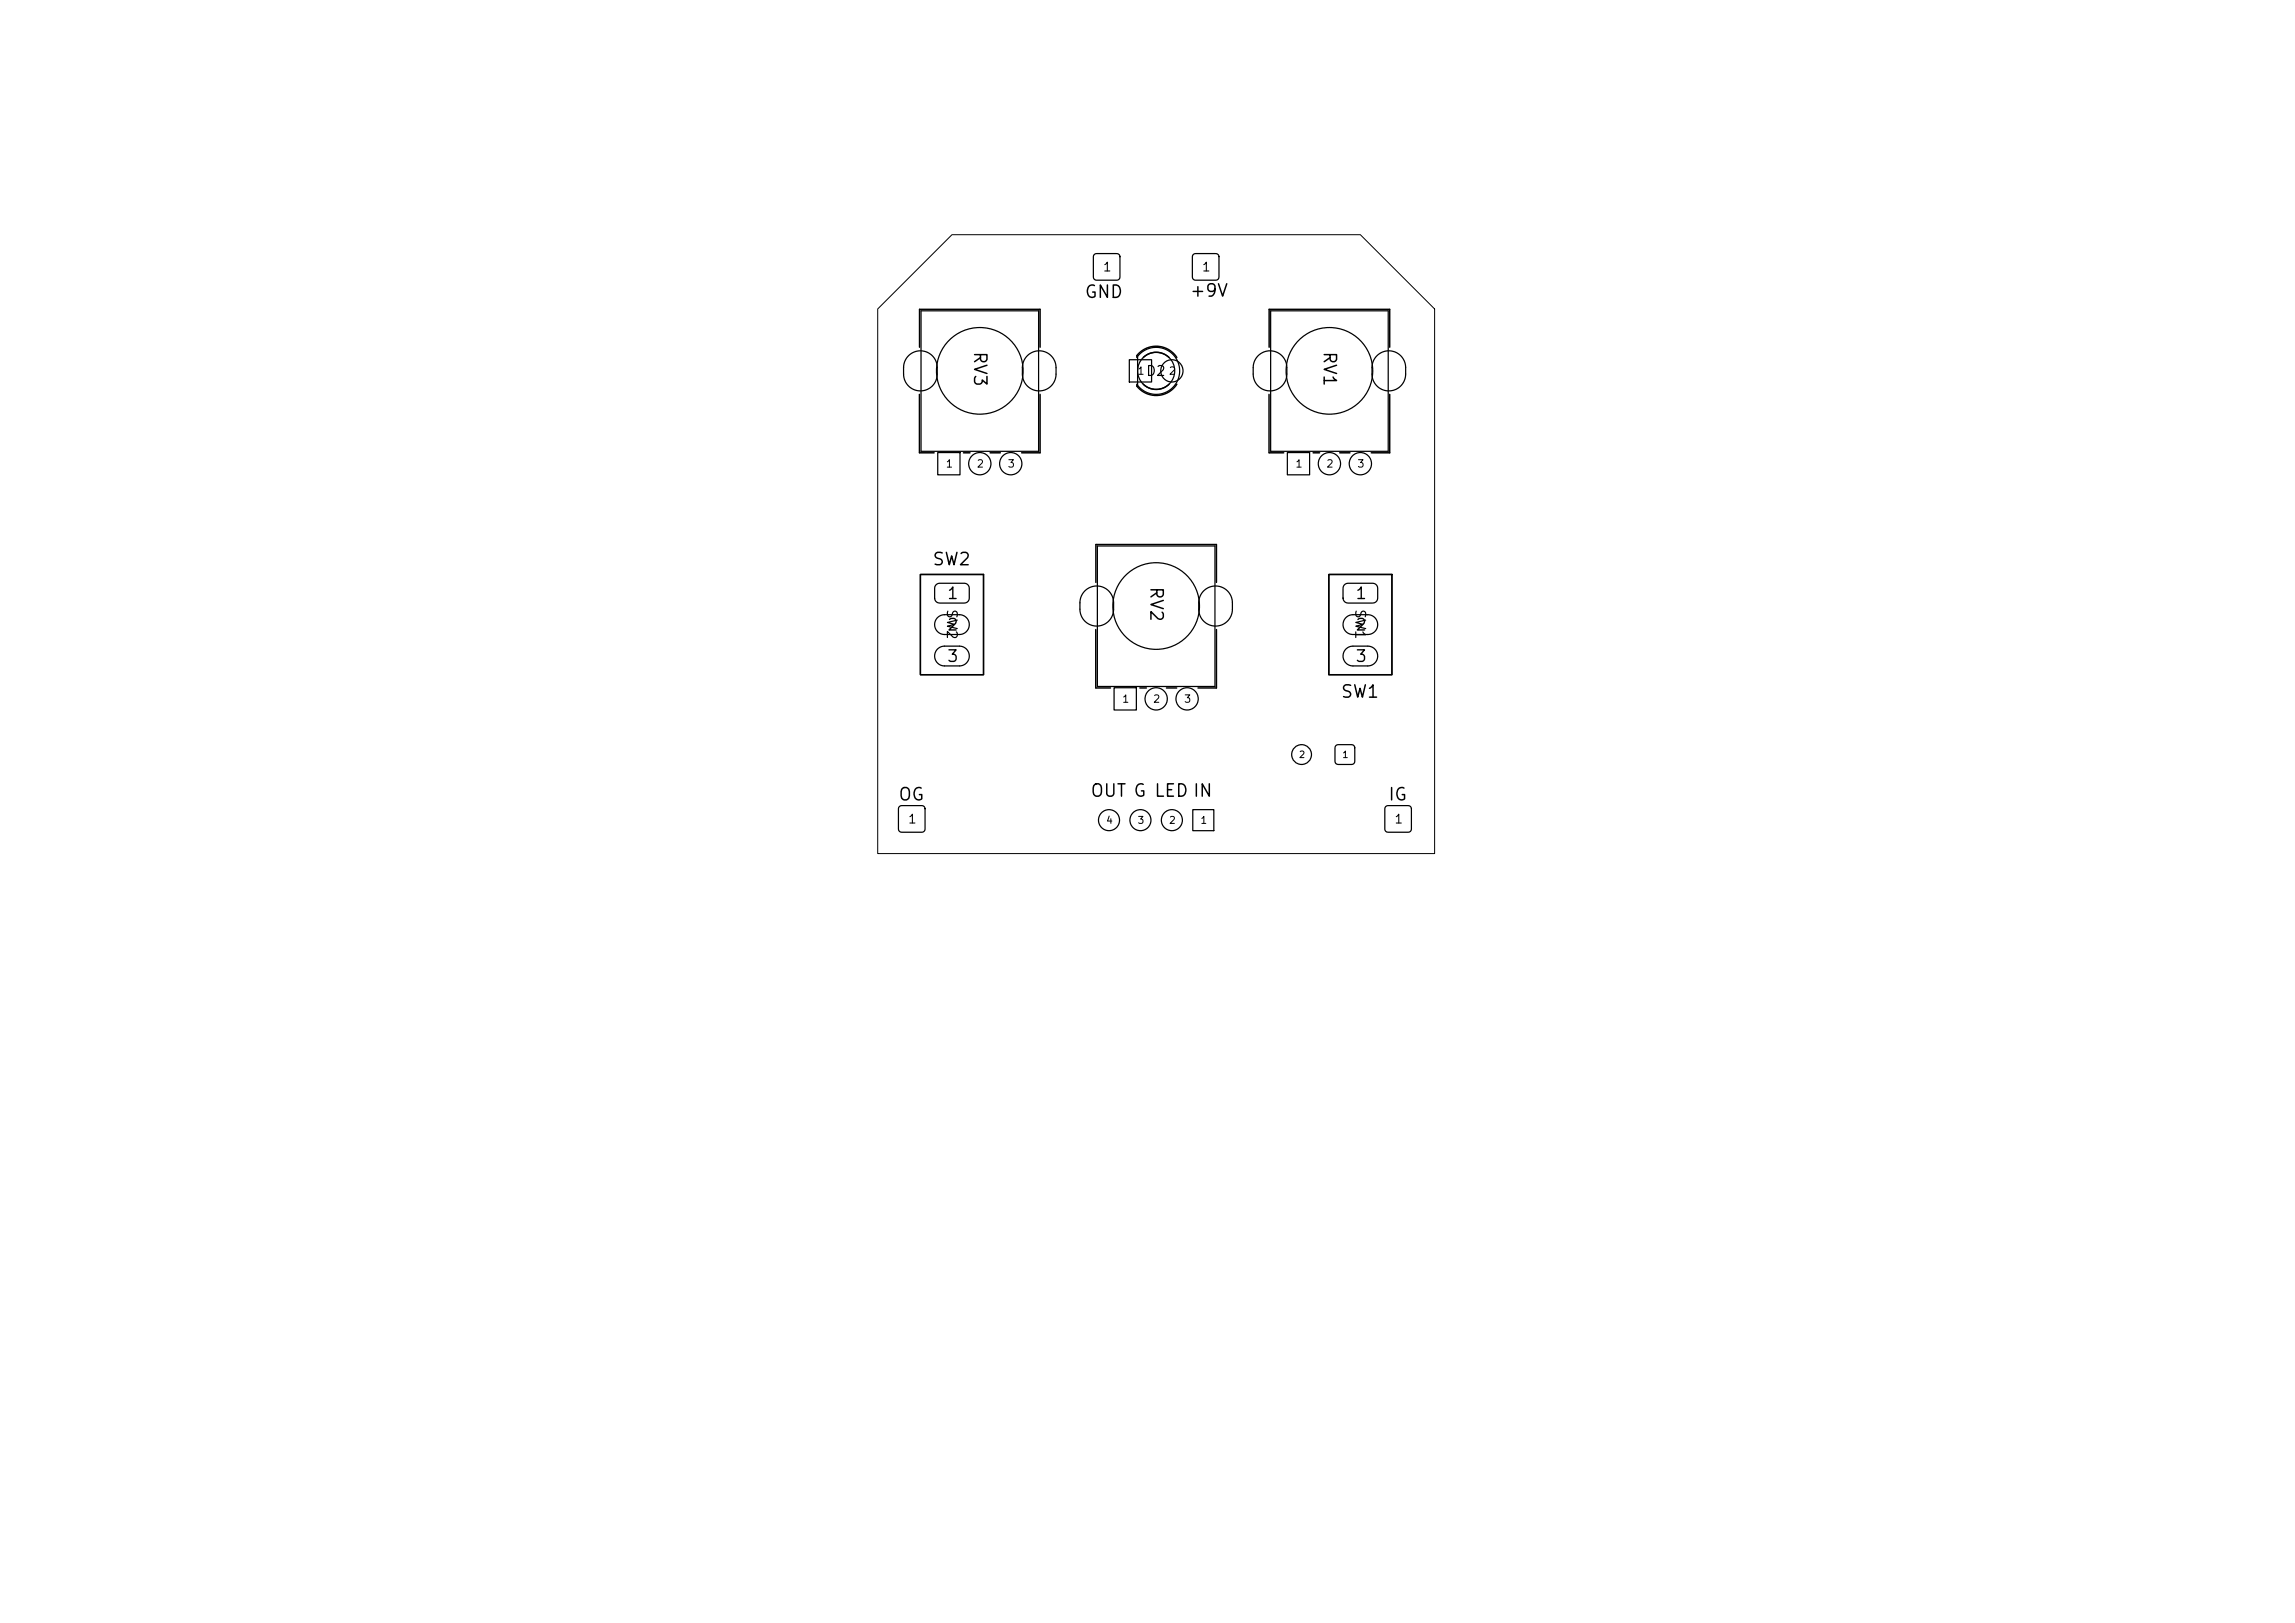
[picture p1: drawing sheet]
<svg xmlns="http://www.w3.org/2000/svg" width="297mm" height="210mm" viewBox="0 0 297 210" stroke-linecap="round" stroke-linejoin="round" font-family="sans-serif">
<defs><g id="words">
<g font-size="1.6">
<text x="140.3" y="39">GND</text>
<text x="153.9" y="38.8">+9V</text>
<text x="125.6" y="45.3" transform="rotate(90 125.6 45.3)">RV3</text>
<text x="170.9" y="45.3" transform="rotate(90 170.9 45.3)">RV1</text>
<text x="120.6" y="73.6">SW2</text>
<text x="148.5" y="75.8" transform="rotate(90 148.5 75.8)">RV2</text>
<text x="173.4" y="90.7">SW1</text>
<text x="116.2" y="104">OG</text>
<text x="141" y="103.5">OUT G LED IN</text>
<text x="179.6" y="104">IG</text>
</g>
<g font-size="1.5">
<text x="122.4" y="77.9">1</text>
<text x="175.3" y="77.9">1</text>
<text x="122.4" y="82">2</text>
<text x="175.3" y="82">2</text>
<text x="122.4" y="86">3</text>
<text x="175.3" y="86">3</text>
</g>
<g font-size="1.3">
<text x="148.2" y="49">D2</text>
<text x="122.2" y="78.7" transform="rotate(90 122.2 78.7)">SW2</text>
<text x="175.1" y="78.7" transform="rotate(90 175.1 78.7)">SW1</text>
</g>
<g font-size="1.1">
<text x="142.6" y="35.4">1</text>
<text x="155.5" y="35.4">1</text>
<text x="117.4" y="106.8">1</text>
<text x="180.4" y="106.8">1</text>
</g>
<g font-size="1">
<text x="147.1" y="48.7">1</text>
<text x="151.2" y="48.7">2</text>
<text x="122.3" y="60.7">1</text>
<text x="126.3" y="60.7">2</text>
<text x="130.3" y="60.7">3</text>
<text x="167.6" y="60.7">1</text>
<text x="171.6" y="60.7">2</text>
<text x="175.6" y="60.7">3</text>
<text x="145.1" y="91.2">1</text>
<text x="149.1" y="91.2">2</text>
<text x="153.1" y="91.2">3</text>
</g>
<g font-size=".9">
<text x="168" y="98.3">2</text>
<text x="173.6" y="98.3">1</text>
<text x="143.1" y="106.8">4</text>
<text x="147.1" y="106.8">3</text>
<text x="151.2" y="106.8">2</text>
<text x="155.3" y="106.8">1</text>
</g>
</g></defs>
<g fill="none" stroke="#000" stroke-width=".16">
<path d="M141.6 32.9l.3-.1h2.6a.4 .4 0 0 1 .4 .4v2.7a.4 .4 0 0 1-.4 .4h-2.6a.4 .4 0 0 1-.4-.4v-2.7zM154.4 32.9l.3-.1h2.6a.4 .4 0 0 1 .5 .4v2.7a.4 .4 0 0 1-.5 .4h-2.6a.4 .4 0 0 1-.4-.4v-2.7zM117.6 46a2.18 2.18 0 0 1 2.3-.4 2.18 2.18 0 0 1 1.4 2v.8a2.18 2.18 0 0 1-2.2 2.2 2.18 2.18 0 0 1-2.2-2.2v-.8a2.18 2.18 0 0 1 .7-1.6zM119.2 40.2h15.2v18.2h-15.2zM121.4 58.6h2.8v2.8h-2.8zM132.9 46a2.18 2.18 0 0 1 2.4-.4 2.18 2.18 0 0 1 1.4 2v.8a2.18 2.18 0 0 1-2.2 2.2 2.18 2.18 0 0 1-2.2-2.2v-.8a2.18 2.18 0 0 1 .6-1.6zM146.1 46.5h2.9v2.9h-2.9zM147.4 45.9a3 3 0 0 1 4.4 0 3 3 0 0 1-.2 4.4 3 3 0 0 1-4.4-.4v-3.8zM162.8 46a2.18 2.18 0 0 1 2.4-.4 2.18 2.18 0 0 1 1.3 2v.8a2.18 2.18 0 0 1-2.1 2.2 2.18 2.18 0 0 1-2.2-2.2v-.8a2.18 2.18 0 0 1 .6-1.6zM164.4 40.2h15.3v18.2h-15.3zM166.6 58.6h2.9v2.8h-2.9zM178.2 46a2.18 2.18 0 0 1 2.4-.4 2.18 2.18 0 0 1 1.3 2v.8a2.18 2.18 0 0 1-2.2 2.2 2.18 2.18 0 0 1-2.1-2.2v-.8a2.18 2.18 0 0 1 .6-1.6z"/>
<path d="M119.1 74.3h8.2v13h-8.2zM121.1 75.7l.5-.2h3.2a.64 .64 0 0 1 .6 .6v1.3a.64 .64 0 0 1-.6 .6h-3.2a.64 .64 0 0 1-.6-.6v-1.3zM121.3 79.9l.7-.3 2.2-.1a1.28 1.28 0 0 1 1.2 1.3 1.28 1.28 0 0 1-1.2 1.3h-2a1.28 1.28 0 0 1-1.1-.8 1.28 1.28 0 0 1 .2-1.4zM140.4 76.5a2.18 2.18 0 0 1 2.4-.5 2.18 2.18 0 0 1 1.3 2v.8a2.18 2.18 0 0 1-2.2 2.2 2.18 2.18 0 0 1-2.1-2.2v-.8a2.18 2.18 0 0 1 .6-1.5zM142 70.6h15.2v18.2h-15.2zM155.8 76.5a2.18 2.18 0 0 1 2.3-.5 2.18 2.18 0 0 1 1.4 2v.8a2.18 2.18 0 0 1-2.2 2.2 2.18 2.18 0 0 1-2.2-2.2v-.8a2.18 2.18 0 0 1 .7-1.5zM172 74.3h8.1v13h-8.1zM173.9 75.7l.5-.2h3.2a.64 .64 0 0 1 .7 .6v1.3a.64 .64 0 0 1-.7 .6h-3.2a.64 .64 0 0 1-.6-.6v-1.3zM174.2 79.9l.7-.3 2.1-.1a1.28 1.28 0 0 1 1.3 1.3 1.28 1.28 0 0 1-1.3 1.3h-1.9a1.28 1.28 0 0 1-1.2-.8 1.28 1.28 0 0 1 .3-1.4zM121.3 84l.7-.4h2.2a1.28 1.28 0 0 1 1.2 1.3 1.28 1.28 0 0 1-1.2 1.3h-2a1.28 1.28 0 0 1-1.1-.8 1.28 1.28 0 0 1 .2-1.4zM144.2 89h2.9v2.9h-2.9zM172.9 96.5l.3-.1h1.7a.4 .4 0 0 1 .4 .4v1.7a.4 .4 0 0 1-.4 .4h-1.7a.4 .4 0 0 1-.4-.4v-1.7z"/>
<path d="M174.2 84l.7-.4h2.1a1.28 1.28 0 0 1 1.3 1.3 1.28 1.28 0 0 1-1.3 1.3h-1.9a1.28 1.28 0 0 1-1.2-.8 1.28 1.28 0 0 1 .3-1.4zM116.4 104.4l.3-.2h2.6a.4 .4 0 0 1 .4 .4v2.7a.4 .4 0 0 1-.4 .4h-2.6a.4 .4 0 0 1-.4-.4v-2.7zM154.4 104.8h2.7v2.7h-2.7zM179.3 104.4l.3-.2h2.7a.4 .4 0 0 1 .4 .4v2.7a.4 .4 0 0 1-.4 .4h-2.7a.4 .4 0 0 1-.4-.4v-2.7z"/>
<circle cx="126.8" cy="48" r="5.6"/>
<circle cx="126.8" cy="60" r="1.44"/>
<circle cx="130.8" cy="60" r="1.44"/>
<circle cx="149.6" cy="48" r="2.4"/>
<circle cx="151.7" cy="48" r="1.44"/>
<circle cx="172" cy="48" r="5.6"/>
<circle cx="172" cy="60" r="1.44"/>
<circle cx="176" cy="60" r="1.44"/>
<circle cx="149.6" cy="78.4" r="5.6"/>
<circle cx="149.6" cy="90.4" r="1.44"/>
<circle cx="153.6" cy="90.4" r="1.44"/>
<circle cx="168.4" cy="97.6" r="1.28"/>
<circle cx="143.5" cy="106.1" r="1.36"/>
<circle cx="147.6" cy="106.1" r="1.36"/>
<circle cx="151.7" cy="106.1" r="1.36"/>
</g>
<path d="M113.6 40l9.6-9.6h52.8l9.7 9.6v70.4h-72.1z" fill="none" stroke="#000" stroke-width=".13"/>
<g fill="none" stroke="#000" stroke-width=".19">
<path d="M119 51v7.6h1.9M119 44.9v-4.9h15.6v4.9M124.7 58.6h.8M128.1 58.6h1.4M134.6 51v7.6h-2.4M147.1 46.3a1.13 1.13 0 0 1 .6-.9 3.2 3.2 0 0 1 4.6 .9M148 46.3a2.4 2.4 0 0 1 3.3 0M148 49.7a2.4 2.4 0 0 0 3.3 0M152.3 49.7a3.2 3.2 0 0 1-5.2 .3v-.3M164.2 51v7.6M164.2 44.9v-4.9h15.6v4.9M164.2 58.6h1.9"/>
<path d="M169.9 58.6h.9M173.4 58.6h1.3M179.8 51v7.6h-2.3M119.1 74.3h8.2v13h-8.2zM141.8 75.4v-4.9h15.6v4.9M172 74.3h8.1v13h-8.1zM141.8 81.5v7.5M141.8 89h1.9M147.5 89h.9M151 89h1.3M157.4 81.5v7.5h-2.4"/>
</g>
<use href="#words"/>
</svg>
